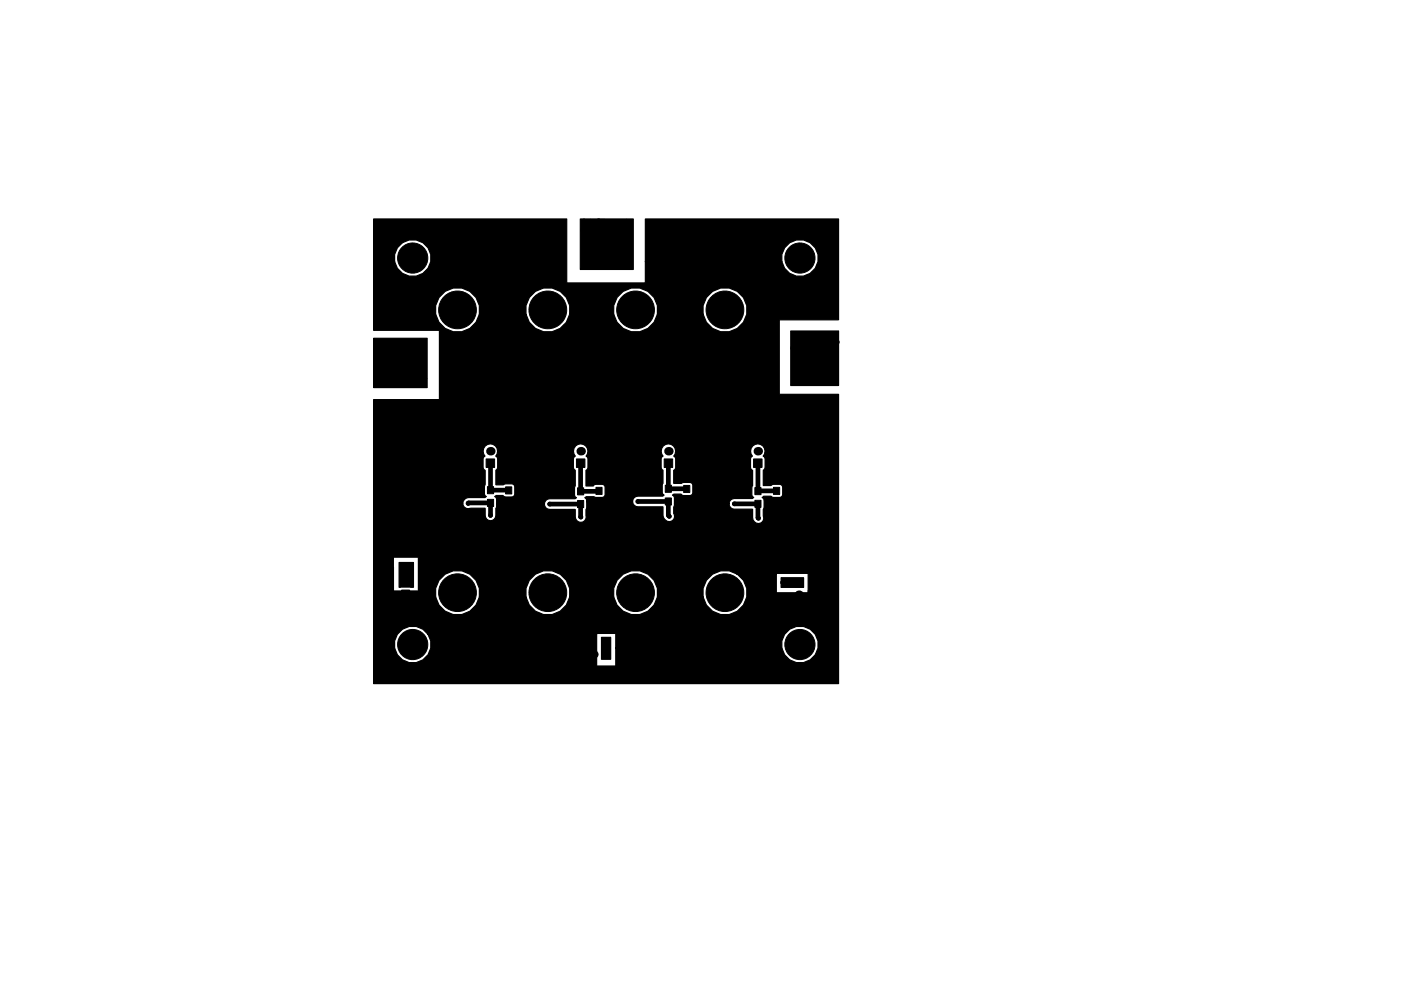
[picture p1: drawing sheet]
<svg xmlns="http://www.w3.org/2000/svg" width="297mm" height="210mm" viewBox="0 0 297 210" stroke-linecap="round" stroke-linejoin="round" font-family="sans-serif">
<g fill="#000" stroke="#000" stroke-width=".21">
<path d="M103.1 97.4h1.8v1.8h-1.8zM122.2 97.4h1.8v1.8h-1.8zM140.8 97.4h1.8v1.8h-1.8zM159.8 97.4h1.8v1.8h-1.8zM82.1 100.4h1.7v1.7h-1.7zM103.4 103.2h1.3v1.5h-1.3zM103.4 105.9h1.3v1.5h-1.3zM107.2 103.3h1.3v1.5h-1.3zM107.2 106h1.3v1.5h-1.3zM122.5 103.5h1.3v1.5h-1.3zM122.5 106.2h1.3v1.5h-1.3zM126.4 103.4h1.2v1.5h-1.2z"/>
<path d="M126.4 106.1h1.2v1.5h-1.2zM141.1 102.9h1.2v1.5h-1.2zM141.1 105.6h1.2v1.5h-1.2zM144.9 103h1.3v1.5h-1.3zM144.9 105.7h1.3v1.5h-1.3zM160 103.4h1.3v1.5h-1.3zM160 106.1h1.3v1.5h-1.3zM164 103.4h1.3v1.5h-1.3zM164 106.1h1.3v1.5h-1.3zM85.1 125.2h1.7v1.7h-1.7zM127.5 138h1.7v1.7h-1.7zM168.5 122.7h1.7v1.7h-1.7z"/>
<circle cx="85.1" cy="54.7" r=".4"/>
<circle cx="85.8" cy="53.1" r=".4"/>
<circle cx="85.8" cy="56.4" r=".4"/>
<circle cx="87.5" cy="52.3" r=".4"/>
<circle cx="87.5" cy="57.1" r=".4"/>
<circle cx="87.5" cy="54.7" r="3.2"/>
<circle cx="89.2" cy="53.1" r=".4"/>
<circle cx="89.2" cy="56.4" r=".4"/>
<circle cx="89.9" cy="54.7" r=".4"/>
<circle cx="123.7" cy="48.8" r=".5"/>
<circle cx="123.8" cy="50.9" r=".5"/>
<circle cx="123.8" cy="47" r=".5"/>
<circle cx="123.8" cy="55.1" r=".5"/>
<circle cx="123.8" cy="52.9" r=".5"/>
<circle cx="123.9" cy="56.7" r=".5"/>
<circle cx="125.1" cy="48.8" r=".5"/>
<circle cx="125.3" cy="47" r=".5"/>
<circle cx="125.4" cy="56.6" r=".5"/>
<circle cx="126.4" cy="55.4" r=".5"/>
<circle cx="126.8" cy="48.7" r=".5"/>
<circle cx="126.9" cy="46.9" r=".5"/>
<circle cx="127.6" cy="56.5" r=".5"/>
<circle cx="128.5" cy="47.1" r=".5"/>
<circle cx="128.5" cy="48.8" r=".5"/>
<circle cx="128.8" cy="54.7" r=".5"/>
<circle cx="129.1" cy="56.4" r=".5"/>
<circle cx="130.4" cy="47" r=".5"/>
<circle cx="130.4" cy="48.7" r=".5"/>
<circle cx="130.7" cy="56.1" r=".5"/>
<circle cx="132.8" cy="56" r=".5"/>
<circle cx="132.8" cy="47" r=".5"/>
<circle cx="132.9" cy="51.1" r=".5"/>
<circle cx="132.9" cy="48.9" r=".5"/>
<circle cx="133" cy="53.2" r=".5"/>
<circle cx="167.2" cy="54.7" r=".4"/>
<circle cx="167.9" cy="53.1" r=".4"/>
<circle cx="167.9" cy="56.4" r=".4"/>
<circle cx="169.6" cy="54.7" r="3.2"/>
<circle cx="169.6" cy="52.3" r=".4"/>
<circle cx="169.6" cy="57.1" r=".4"/>
<circle cx="171.3" cy="53.1" r=".4"/>
<circle cx="171.3" cy="56.4" r=".4"/>
<circle cx="172" cy="54.7" r=".4"/>
<circle cx="79.8" cy="75.9" r=".5"/>
<circle cx="79.8" cy="73.4" r=".5"/>
<circle cx="79.9" cy="79" r=".5"/>
<circle cx="80.2" cy="77.4" r=".5"/>
<circle cx="81.4" cy="72.8" r=".5"/>
<circle cx="81.7" cy="75.1" r=".5"/>
<circle cx="81.8" cy="78.8" r=".5"/>
<circle cx="82.9" cy="72.8" r=".5"/>
<circle cx="83" cy="77.1" r=".5"/>
<circle cx="84.5" cy="72.8" r=".5"/>
<circle cx="86.6" cy="72.7" r=".5"/>
<circle cx="88.1" cy="77.3" r=".5"/>
<circle cx="88.1" cy="72.9" r=".5"/>
<circle cx="88.8" cy="79.1" r=".5"/>
<circle cx="88.9" cy="74.7" r=".5"/>
<circle cx="89.1" cy="72.4" r=".5"/>
<circle cx="89.7" cy="78.2" r=".5"/>
<circle cx="89.8" cy="73.4" r=".5"/>
<circle cx="89.8" cy="76" r=".5"/>
<circle cx="97" cy="65.7" r="4"/>
<circle cx="116.1" cy="65.7" r="4"/>
<circle cx="134.7" cy="65.7" r="4"/>
<circle cx="153.7" cy="65.7" r="4"/>
<circle cx="168.2" cy="73.9" r=".5"/>
<circle cx="168.3" cy="75.5" r=".5"/>
<circle cx="169.1" cy="78.2" r=".5"/>
<circle cx="169.2" cy="76.5" r=".5"/>
<circle cx="169.5" cy="72.6" r=".5"/>
<circle cx="169.6" cy="71" r=".5"/>
<circle cx="170.8" cy="76.1" r=".5"/>
<circle cx="171.7" cy="72" r=".5"/>
<circle cx="173" cy="71" r=".5"/>
<circle cx="174.5" cy="72.1" r=".5"/>
<circle cx="175.6" cy="76.3" r=".5"/>
<circle cx="175.8" cy="70.9" r=".5"/>
<circle cx="175.8" cy="73.3" r=".5"/>
<circle cx="176.2" cy="78.2" r=".5"/>
<circle cx="176.8" cy="79" r=".5"/>
<circle cx="176.8" cy="75" r=".5"/>
<circle cx="177" cy="76.9" r=".5"/>
<circle cx="177.2" cy="71.1" r=".5"/>
<circle cx="177.4" cy="72.6" r=".5"/>
<circle cx="79.8" cy="80.7" r=".5"/>
<circle cx="80.9" cy="81.6" r=".5"/>
<circle cx="81.4" cy="80.3" r=".5"/>
<circle cx="82.6" cy="98.7" r=".6"/>
<circle cx="82.9" cy="80.7" r=".5"/>
<circle cx="84.5" cy="81.4" r=".5"/>
<circle cx="86.2" cy="81.4" r=".5"/>
<circle cx="87.3" cy="97.9" r=".6"/>
<circle cx="88.5" cy="81.2" r=".5"/>
<circle cx="89.9" cy="80.3" r=".5"/>
<circle cx="91.1" cy="98.3" r=".6"/>
<circle cx="169" cy="80.2" r=".5"/>
<circle cx="171.2" cy="80.5" r=".5"/>
<circle cx="173.1" cy="80.5" r=".5"/>
<circle cx="174.9" cy="80.7" r=".5"/>
<circle cx="175.3" cy="97.4" r=".6"/>
<circle cx="176.4" cy="95.1" r=".6"/>
<circle cx="176.5" cy="99.4" r=".6"/>
<circle cx="176.6" cy="80.8" r=".5"/>
<circle cx="81.3" cy="107.7" r=".4"/>
<circle cx="81.5" cy="113" r=".4"/>
<circle cx="81.7" cy="118.8" r=".4"/>
<circle cx="85.2" cy="101" r=".5"/>
<circle cx="85.5" cy="106" r=".5"/>
<circle cx="86" cy="120" r=".5"/>
<circle cx="86.7" cy="112" r=".4"/>
<circle cx="87.1" cy="103" r=".6"/>
<circle cx="89.2" cy="106.2" r=".5"/>
<circle cx="89.2" cy="101" r=".5"/>
<circle cx="89.5" cy="110" r=".4"/>
<circle cx="91.5" cy="102.9" r=".6"/>
<circle cx="91.8" cy="108.1" r=".6"/>
<circle cx="93.7" cy="101" r=".5"/>
<circle cx="94" cy="106.2" r=".5"/>
<circle cx="95.8" cy="119.4" r=".4"/>
<circle cx="99.2" cy="106.8" r=".4"/>
<circle cx="104" cy="109.3" r=".4"/>
<circle cx="105.5" cy="119.4" r=".4"/>
<circle cx="112.4" cy="119.4" r=".6"/>
<circle cx="116.5" cy="106.9" r=".4"/>
<circle cx="117.5" cy="119" r=".6"/>
<circle cx="120.7" cy="119.5" r=".6"/>
<circle cx="122.9" cy="119.5" r=".6"/>
<circle cx="123.1" cy="109.7" r=".4"/>
<circle cx="135.3" cy="106.4" r=".4"/>
<circle cx="138.3" cy="119.7" r=".6"/>
<circle cx="141.1" cy="118.9" r=".6"/>
<circle cx="141.9" cy="109.5" r=".4"/>
<circle cx="152.8" cy="119.5" r=".6"/>
<circle cx="155.7" cy="106.9" r=".4"/>
<circle cx="158.1" cy="119.3" r=".6"/>
<circle cx="160.8" cy="109.9" r=".4"/>
<circle cx="164.6" cy="119.5" r=".6"/>
<circle cx="167.4" cy="119.8" r=".6"/>
<circle cx="169.9" cy="104.7" r=".6"/>
<circle cx="169.9" cy="107.8" r=".6"/>
<circle cx="170" cy="101.7" r=".6"/>
<circle cx="170.1" cy="117.7" r=".6"/>
<circle cx="170.2" cy="115.1" r=".6"/>
<circle cx="170.4" cy="110.2" r=".6"/>
<circle cx="170.5" cy="112.4" r=".6"/>
<circle cx="172.1" cy="102.2" r=".6"/>
<circle cx="172.3" cy="105.3" r=".6"/>
<circle cx="172.3" cy="114.5" r=".6"/>
<circle cx="172.3" cy="116.3" r=".4"/>
<circle cx="172.3" cy="112.3" r=".4"/>
<circle cx="172.4" cy="108.1" r=".4"/>
<circle cx="172.6" cy="119.8" r=".4"/>
<circle cx="173.3" cy="110.2" r=".6"/>
<circle cx="173.3" cy="117.5" r=".6"/>
<circle cx="174.3" cy="103.9" r=".6"/>
<circle cx="174.4" cy="106.9" r=".6"/>
<circle cx="175" cy="101.1" r=".6"/>
<circle cx="176.1" cy="116.2" r=".6"/>
<circle cx="176.3" cy="112.8" r=".6"/>
<circle cx="176.4" cy="109.6" r=".6"/>
<circle cx="176.4" cy="106.2" r=".6"/>
<circle cx="176.6" cy="102.6" r=".6"/>
<circle cx="81.1" cy="135.4" r=".4"/>
<circle cx="81.2" cy="122.4" r=".4"/>
<circle cx="81.6" cy="131" r=".4"/>
<circle cx="82.7" cy="125.8" r=".4"/>
<circle cx="84.3" cy="130.8" r=".4"/>
<circle cx="85.1" cy="136.7" r=".4"/>
<circle cx="85.8" cy="138.4" r=".4"/>
<circle cx="85.8" cy="135.1" r=".4"/>
<circle cx="86" cy="121.7" r=".5"/>
<circle cx="87.5" cy="139.1" r=".4"/>
<circle cx="87.5" cy="134.3" r=".4"/>
<circle cx="87.5" cy="136.7" r="3.2"/>
<circle cx="87.8" cy="130.2" r=".4"/>
<circle cx="89.2" cy="138.4" r=".4"/>
<circle cx="89.2" cy="135.1" r=".4"/>
<circle cx="89.9" cy="136.7" r=".4"/>
<circle cx="90" cy="124.9" r=".4"/>
<circle cx="90.6" cy="131" r=".4"/>
<circle cx="91.5" cy="120.4" r=".4"/>
<circle cx="93.5" cy="138.4" r=".6"/>
<circle cx="94.4" cy="133.3" r=".4"/>
<circle cx="96.4" cy="138.7" r=".6"/>
<circle cx="97" cy="125.7" r="4"/>
<circle cx="97.4" cy="134.9" r=".4"/>
<circle cx="98.3" cy="131.4" r=".4"/>
<circle cx="99.6" cy="136.3" r=".6"/>
<circle cx="99.9" cy="133.8" r=".6"/>
<circle cx="101.1" cy="120.1" r=".4"/>
<circle cx="102" cy="131.4" r=".4"/>
<circle cx="102.5" cy="139.1" r=".4"/>
<circle cx="102.6" cy="124.8" r=".4"/>
<circle cx="103.1" cy="135.4" r=".4"/>
<circle cx="105.2" cy="122.9" r=".4"/>
<circle cx="105.5" cy="126.9" r=".4"/>
<circle cx="105.8" cy="131.4" r=".4"/>
<circle cx="107.3" cy="127.6" r=".6"/>
<circle cx="107.7" cy="131.9" r=".6"/>
<circle cx="107.8" cy="139.9" r=".4"/>
<circle cx="108.2" cy="122.9" r=".6"/>
<circle cx="108.3" cy="120" r=".6"/>
<circle cx="108.8" cy="135.4" r=".4"/>
<circle cx="109.8" cy="138.2" r=".6"/>
<circle cx="110.3" cy="132.8" r=".6"/>
<circle cx="110.4" cy="128.1" r=".6"/>
<circle cx="110.5" cy="124.8" r=".6"/>
<circle cx="110.7" cy="130.4" r=".6"/>
<circle cx="110.9" cy="136.3" r=".6"/>
<circle cx="112.9" cy="139" r=".6"/>
<circle cx="113.6" cy="136.1" r=".6"/>
<circle cx="114.1" cy="134" r=".6"/>
<circle cx="114.3" cy="131.8" r=".6"/>
<circle cx="116.1" cy="125.7" r="4"/>
<circle cx="116.2" cy="136.4" r=".6"/>
<circle cx="116.5" cy="137.5" r=".4"/>
<circle cx="118.1" cy="135" r=".6"/>
<circle cx="118.6" cy="131.6" r=".6"/>
<circle cx="119.7" cy="138" r=".6"/>
<circle cx="121.4" cy="127.1" r=".6"/>
<circle cx="121.7" cy="130.8" r=".6"/>
<circle cx="121.9" cy="135.5" r=".6"/>
<circle cx="122" cy="123.3" r=".6"/>
<circle cx="123.5" cy="138.7" r=".6"/>
<circle cx="124.5" cy="128.3" r=".6"/>
<circle cx="124.5" cy="131.6" r=".6"/>
<circle cx="125.1" cy="123.8" r=".6"/>
<circle cx="125.2" cy="134" r=".6"/>
<circle cx="125.2" cy="120.3" r=".6"/>
<circle cx="128.4" cy="137.3" r=".5"/>
<circle cx="128.4" cy="135.8" r=".5"/>
<circle cx="131.4" cy="132.1" r=".6"/>
<circle cx="131.5" cy="130.3" r=".6"/>
<circle cx="131.8" cy="133.7" r=".6"/>
<circle cx="132.7" cy="136.1" r=".6"/>
<circle cx="134.8" cy="125.7" r="4"/>
<circle cx="134.8" cy="132.4" r=".6"/>
<circle cx="135.2" cy="138.2" r=".6"/>
<circle cx="135.8" cy="134.1" r=".6"/>
<circle cx="136.7" cy="137.8" r=".6"/>
<circle cx="138.1" cy="134" r=".6"/>
<circle cx="138.8" cy="139.2" r=".6"/>
<circle cx="139.4" cy="122.5" r=".6"/>
<circle cx="139.5" cy="136.3" r=".6"/>
<circle cx="140.6" cy="130.3" r=".6"/>
<circle cx="140.6" cy="126.3" r=".6"/>
<circle cx="141.4" cy="137.5" r=".6"/>
<circle cx="142.2" cy="127.8" r=".6"/>
<circle cx="142.5" cy="123.4" r=".6"/>
<circle cx="143.5" cy="130.8" r=".6"/>
<circle cx="144.5" cy="137.4" r=".6"/>
<circle cx="144.5" cy="135" r=".6"/>
<circle cx="144.7" cy="122.6" r=".6"/>
<circle cx="145.1" cy="127.3" r=".6"/>
<circle cx="145.8" cy="120.2" r=".6"/>
<circle cx="147.3" cy="125.5" r=".6"/>
<circle cx="147.5" cy="130.2" r=".6"/>
<circle cx="147.8" cy="137.1" r=".6"/>
<circle cx="148.2" cy="133.3" r=".6"/>
<circle cx="150.5" cy="135.9" r=".6"/>
<circle cx="150.5" cy="138.7" r=".6"/>
<circle cx="152" cy="131.6" r=".6"/>
<circle cx="152.5" cy="138.2" r=".6"/>
<circle cx="152.7" cy="133.7" r=".6"/>
<circle cx="153.7" cy="136.1" r=".6"/>
<circle cx="153.7" cy="125.7" r="4"/>
<circle cx="155.9" cy="131.2" r=".6"/>
<circle cx="156" cy="133.9" r=".6"/>
<circle cx="156.6" cy="138.9" r=".6"/>
<circle cx="157" cy="136" r=".6"/>
<circle cx="159.3" cy="131.9" r=".6"/>
<circle cx="159.6" cy="136.7" r=".6"/>
<circle cx="160" cy="133.9" r=".6"/>
<circle cx="160.9" cy="125.1" r=".6"/>
<circle cx="161.6" cy="122.1" r=".6"/>
<circle cx="161.7" cy="136.1" r=".4"/>
<circle cx="162" cy="131.9" r=".4"/>
<circle cx="162.9" cy="129.3" r=".6"/>
<circle cx="164.1" cy="132.7" r=".6"/>
<circle cx="166" cy="123.6" r=".5"/>
<circle cx="166.1" cy="127.5" r=".6"/>
<circle cx="166.3" cy="130" r=".4"/>
<circle cx="167.2" cy="136.7" r=".4"/>
<circle cx="167.9" cy="138.4" r=".4"/>
<circle cx="167.9" cy="135.1" r=".4"/>
<circle cx="167.9" cy="123.6" r=".5"/>
<circle cx="169.6" cy="136.7" r="3.2"/>
<circle cx="169.6" cy="139.1" r=".4"/>
<circle cx="169.6" cy="134.3" r=".4"/>
<circle cx="169.9" cy="130.1" r=".6"/>
<circle cx="171.3" cy="138.4" r=".4"/>
<circle cx="171.3" cy="135.1" r=".4"/>
<circle cx="172" cy="136.7" r=".4"/>
<circle cx="173.4" cy="130.1" r=".6"/>
<circle cx="174" cy="126.8" r=".4"/>
<circle cx="174.1" cy="138.9" r=".6"/>
<circle cx="175.5" cy="133.7" r=".4"/>
<circle cx="175.5" cy="139.9" r=".4"/>
<circle cx="175.5" cy="136.8" r=".6"/>
<circle cx="175.9" cy="120.5" r=".6"/>
<circle cx="176.3" cy="132.5" r=".6"/>
<circle cx="81.4" cy="140.1" r=".4"/>
<circle cx="83.7" cy="142.8" r=".4"/>
<circle cx="87.4" cy="142.8" r=".6"/>
<circle cx="91.4" cy="142.6" r=".4"/>
<circle cx="94.1" cy="142.5" r=".4"/>
<circle cx="97.3" cy="140.8" r=".4"/>
<circle cx="98.8" cy="143.4" r=".6"/>
<circle cx="102.8" cy="142.2" r=".4"/>
<circle cx="105.2" cy="140.2" r=".6"/>
<circle cx="105.3" cy="143.4" r=".6"/>
<circle cx="109.4" cy="141.4" r=".6"/>
<circle cx="110.9" cy="143.1" r=".4"/>
<circle cx="112.4" cy="141.6" r=".6"/>
<circle cx="113.6" cy="143.1" r=".6"/>
<circle cx="115.7" cy="140.6" r=".6"/>
<circle cx="115.7" cy="142.8" r=".4"/>
<circle cx="118.2" cy="143.2" r=".6"/>
<circle cx="120.4" cy="142.1" r=".6"/>
<circle cx="122.4" cy="143.8" r=".6"/>
<circle cx="124" cy="141.2" r=".6"/>
<circle cx="125.4" cy="143.5" r=".6"/>
<circle cx="129.7" cy="143.4" r=".6"/>
<circle cx="132.5" cy="142.9" r=".6"/>
<circle cx="136.2" cy="142.9" r=".6"/>
<circle cx="136.4" cy="140.4" r=".6"/>
<circle cx="136.6" cy="141.6" r=".6"/>
<circle cx="141" cy="142.9" r=".6"/>
<circle cx="141.8" cy="140.4" r=".6"/>
<circle cx="144.2" cy="140.4" r=".6"/>
<circle cx="145.3" cy="143.1" r=".6"/>
<circle cx="146.7" cy="140.7" r=".6"/>
<circle cx="148.4" cy="143.1" r=".6"/>
<circle cx="149.8" cy="140.6" r=".6"/>
<circle cx="152.2" cy="143.1" r=".6"/>
<circle cx="153.7" cy="140.5" r=".6"/>
<circle cx="154.6" cy="143.2" r=".6"/>
<circle cx="156.5" cy="140.7" r=".6"/>
<circle cx="158.7" cy="143.1" r=".6"/>
<circle cx="159.6" cy="140.2" r=".6"/>
<circle cx="163.6" cy="142.3" r=".4"/>
<circle cx="164.3" cy="141" r=".6"/>
<circle cx="167.2" cy="144" r=".6"/>
<circle cx="169.6" cy="142.7" r=".4"/>
<circle cx="172.7" cy="143.4" r=".6"/>
</g>
<g fill="#000">
<circle cx="104" cy="93.2" r=".9"/>
<circle cx="104" cy="95.7" r=".9"/>
<circle cx="123.1" cy="95.7" r=".9"/>
<circle cx="123.1" cy="93.2" r=".9"/>
<circle cx="141.7" cy="95.7" r=".9"/>
<circle cx="141.7" cy="93.2" r=".9"/>
<circle cx="160.7" cy="93.2" r=".9"/>
<circle cx="160.7" cy="95.7" r=".9"/>
<circle cx="83" cy="103.8" r=".85"/>
<circle cx="86" cy="123.5" r=".85"/>
<circle cx="125.9" cy="138.8" r=".85"/>
<circle cx="169.3" cy="126.1" r=".85"/>
</g>
<path d="M126.5 50.9v2.5M130.5 50.9v2.5M84.2 78.9h2.5M84.2 75h2.5M171.4 74.3h2.6M171.4 78.2h2.6M171 95.3h2.6M171 99.3h2.6" fill="none" stroke="#000" stroke-width="2.5"/>
<g fill="none" stroke="#000" stroke-width="1">
<path d="M123.7 48.8l.1 2.1M123.8 47h1.5M123.8 52.9v2.2M125.4 56.6l-1.5 .1M126.8 48.7l-1.7 .1M126.9 46.9h1.5l.1 .2M128.8 54.7l-.7 .7h-1.7M129.1 56.4h-1.3l-.2 .1M130.4 48.7l-1.9 .1M130.5 52.2v3.7l.2 .2M132.8 47h-2.4M132.9 48.9v2.2"/>
<path d="M133 53.2v2.7l-.2 .1M79.9 79l-.1 1.7M81.4 72.8l-.6 .6h-1M81.7 75.1l-.8 .8h-1.1M81.7 78.8l.2 .1h3.5M82.9 72.8h1.6M83 77.1h-2.5l-.3 .3M86.6 72.7h1.3l.2 .2M88.1 77.3h.7l.9 .9M88.8 79.1l1.1 1.2M88.9 74.7v.3l.9 1M89.1 72.4v.3l.7 .7"/>
<path d="M168.3 75.5l.9 1M169.1 78.2h3.6M169.1 78.2h.1M169.6 72.6l-1.4 1.3M169.6 71h1.1l1 1M172.7 74.3l-2 1.8M173 71h.5l1.1 1.1M175.8 70.9h1.2l.2 .2M176.8 79v1.5l-.2 .3M176.8 75l-1.2 1.3M177 76.9v.4l-.8 .9M177.4 72.6h-.8l-.8 .7"/>
<path d="M81.4 80.3v.8l-.5 .5M82.9 80.7l.7 .7h.9M87.3 97.9h-3.9l-.8 .8M88.5 81.2h-2.1l-.2 .2M91.1 98.3l.4 .4v4.2M104 98.3v5.7h3.8M123.1 98.3v5.9l3.9-.1M141.7 98.3v5.4h3.9M160.7 98.3v5.9l3.9-.1M169 80.2l.4 .3h1.8M173.1 80.5l.2 .2h1.6M175.3 97.4l1.2 1.3v.7"/>
<path d="M176.4 95.1l-.2 .2h-3.9M81.3 107.7h6l2.2 2.3M81.7 118.8v3.1l-.5 .5M86 120v1.7M86.7 112h-4.1l-1 1M87.1 103v.4l4.7 4.7M95.8 119.4l-1 1h-3.3M99.2 106.8l4.8-.1v2.6M105.5 119.4l-.7 .7h-3.7M116.5 106.9h6.6l.1 2.8M117.5 119l-.4 .4h-4.7M122.9 119.5h-2.2"/>
<path d="M135.2 106.4h6.5v2.9l.2 .2M141.2 118.9l-.9 .8h-2M152.8 119.5l-.6 .7h-6.4M155.7 106.9h5l.1 3M158.1 119.3h.8l2.7 2.8M164.6 119.5l-3.7 3.8v1.8M167.4 119.8h7.8l.7 .7M169.9 107.8l.4 .3h2M170 101.7l-.1 3M170.2 115.1v2.6M170.4 110.2h2.9M172.1 102.2h.4l1.8 1.7"/>
<path d="M172.3 112.3l-1.8 .1M172.3 105.3l1.6 1.6h.5M172.3 116.3l.3 .3v3.2M172.3 108.1l4 4v.7M172.3 108.1v6.4M175 101.1l1.4 1.5h.2M176.1 116.2h-1.5l-1.3 1.3M176.4 106.2v3.4M81.1 135.4v4.4l.3 .3M84.3 130.8h-2.6l-.1 .2M87.7 130.2l.8 .8h2.1M90 124.9l-1.2 1.1h-5.9l-.2-.2"/>
<path d="M93.5 138.4l-4.4 4.4M94.4 133.3l-.3 .4v8.8M97.4 134.9v5.9M98.3 131.4h3.8M99.6 136.3v6.3l-.8 .8M100 133.8l-3.6 3.6v1.3M102.5 139.1l.3 .3v2.8M103.1 135.4h5.7M105.1 122.9h-.7l-1.8 1.9M105.4 126.9v4.1l.4 .4M107.3 127.6l.5 .5h2.6M107.8 139.9l3 3.2"/>
<path d="M108.3 120l-.1 .1v2.8M109.8 138.2h2.3l.8 .8M110.5 124.8l-2.8 2.8v4.3M110.7 130.4l-.4 .5v1.9M113.6 136.1h-2.5l-.2 .2M114.1 134l2.1 2.1v.3M116.5 137.5l-.7 .8v4.5M118.1 135v8.1l.1 .1M118.6 131.6l-.1 .2h-4.2M119.7 138h1.1l3.2 3.2M121.7 130.8v4.6l.2 .1M122 123.3v3.3l-.6 .5"/>
<path d="M123.5 138.7l.1 .1h2.3M124.5 128.3v3.3M125.2 120.3l-.1 3.5M128.4 135.8v1.5M131.4 132.1h3l.4 .3M131.5 130.3h-2.7l-3.6 3.7M131.8 133.7l.9 .9v1.5M135.2 138.2v1l1.2 1.2M135.8 134.1v2.8l.9 .9M138.2 134h5.3l1 1M138.8 139.2l-2.2 2.1v.3M139.4 122.5l1.2 1.2v2.6"/>
<path d="M139.5 136.3h.8l1.1 1.2M142.2 127.8l-1.6 1.5v1M142.5 123.4v1.3l2.6 2.6M144.7 122.6l2.6 2.6v.3M147.5 130.2h-3.3l-.7 .6M147.8 137.1l-.3 .3h-3M148.2 133.3h4.1l.4 .4M150.5 135.9v2.8M153.7 136.1v.9l-1.2 1.2M155.9 131.2h-3.6l-.3 .4M156 133.9h4M157 136l-.4 .5v2.4"/>
<path d="M159.6 136.7v3.5M161.6 136.1v4.3l2 1.9M162.9 129.3h-1.2l-1.1-1v2.2l-1.3 1.4M164.1 132.7v8.1l.2 .2M166.1 127.5l2.5 2.6h1.3M166.3 130h-2.4l-1.9 1.9M167.9 123.6h-1.9M173.4 130.1l2.4 2.4h.5M174 126.8l1.5 1.5v5.4M175.5 136.8l-1.4 1.4v.7M175.5 139.9l-1.2 1.3h-3.1l-1.6 1.5M91.4 142.6l-.2 .2h-7.5"/>
<path d="M105.2 140.2l.1 .1v3.1M109.4 141.4l.2 .2h2.8M115.8 141l-2.2 2.1M120.4 142.1l1.7 1.7h.3M129.7 143.4l-4.3 .1M136.2 142.9h-3.7M141.1 142.9l.1 .2h4.1M141.8 140.4h2.4M148.4 143.1h3.8M149.8 140.6l-3.1 .1M153.7 140.5h2.6l.2 .2M158.7 143.1l-4.1 .1"/>
<path d="M172.7 143.4l-.6 .6h-4.8"/>
</g>
<path d="M83 103.8h.3l2.2 2.2M85.3 101l-.3 .2h-2M89.3 106.2h4.7M89.3 101h4.4" fill="none" stroke="#000" stroke-width=".5"/>
<path d="M79.2 46.5h41v13.4l.1 .1h16.4l.1-4.5h29l.5 1.4a3.9 3.9 0 0 0 6.5 0 3.9 3.9 0 0 0-2.4-6 3.9 3.9 0 0 0-4.6 4.6h-29v-9h41v21.4h-12.5l-.1 .1 .1 15.6 12.5 .1v61.3h-98.6v-7.5h4.5l.5 1.4a3.9 3.9 0 0 0 5.5 1.1 3.9 3.9 0 0 0 1-5.5h35.8v6.7l.1 .1h3.9l.1-3.8h35.2l.5 1.4a3.9 3.9 0 0 0 6.5 0 3.9 3.9 0 0 0-2.4-6 3.9 3.9 0 0 0-4.6 4.6h-35.2v-3l-.2-.1h-3.8l-.1 .1h-35.8a3.9 3.9 0 0 0-4.7-1.3 3.9 3.9 0 0 0-2.3 4.3h-4.5v-10.8h13.2l.7 1.7a4.7 4.7 0 0 0 4.8 2 4.7 4.7 0 0 0 3.7-3.7h9.9l.7 1.7a4.7 4.7 0 0 0 4.9 2 4.7 4.7 0 0 0 3.7-3.7h9.3l.7 1.7a4.7 4.7 0 0 0 4.9 2 4.7 4.7 0 0 0 3.7-3.7h9.7l.7 1.7a4.7 4.7 0 0 0 7.3 .7 4.7 4.7 0 0 0-.9-7.3h8.4l.1 4 6.6-.1v-4l-15.1 .1a4.7 4.7 0 0 0-5.2 .1 4.7 4.7 0 0 0-1.9 4.8h-9.7v-1.9a4.7 4.7 0 0 0-5.6-3.7 4.7 4.7 0 0 0-3.7 5.6h-9.3v-1.9a4.7 4.7 0 0 0-5.6-3.7 4.7 4.7 0 0 0-3.7 5.6h-9.9v-1.9a4.7 4.7 0 0 0-5.5-3.7 4.7 4.7 0 0 0-3.7 5.6h-13.2v-8.4h4.2l.1 7 5.1 .1 .1-.1v-7.1l-9.5 .1v-11.5h18.9l.1 .4a1.13 1.13 0 0 0 1.5 .6h3.1l.2 2a1.14 1.14 0 0 0 1.2 .7 1.14 1.14 0 0 0 .9-1.2l.2-2.4h10.1l.3 .9 .8 .3h5.4l.1 1.5a1.15 1.15 0 0 0 1.2 1.2 1.15 1.15 0 0 0 1-1.4l.2-3h9.7l.3 .8 .8 .3h5.3l.1 1.8a1.21 1.21 0 0 0 1.3 1.3 1.21 1.21 0 0 0 1-1.5l-.1-1.5 .2-.7h11.6a1.13 1.13 0 0 0 1.1 1.1h3.8l.2 2.3a1.16 1.16 0 0 0 1.5 .7 1.16 1.16 0 0 0 .6-1.5l.2-3.4-.4-.6 .3-.2h1.6l.5 .2h1.5l.4-.6v-1.5a.65 .65 0 0 0-.6-.6h-1.3l-.5 .2h-1.7v-3.2l.4-.6v-1.8l-.4-.6a1.55 1.55 0 0 0 0-2.2 1.55 1.55 0 0 0-2.2 0 1.55 1.55 0 0 0-.1 2.2l-.4 .6v1.8l.2 .4 .3 .2-.2 5.1 .4 .6-.3 .3h-4.2l-.4 .3-.3 .8h-11.6v-1.5l-.4-.4 .3-.2h1.5l.5 .3h1.3a.65 .65 0 0 0 .7-.6v-1.7l-.4-.4-3.7 .1v-2.7l.3-.2 .2-.4v-1.8l-.4-.6 .2-.4a1.55 1.55 0 0 0-1.6-2.2 1.55 1.55 0 0 0-.9 2.6l-.4 .6v1.8l.4 .6-.2 4.6 .4 .6-.3 .3h-5.3a1.14 1.14 0 0 0-1.1 1.1h-9.7v-.4l-.4-.4 .3-.2 3.3 .1a.65 .65 0 0 0 .7-.6v-1.7l-.4-.4h-1.5l-.6 .3h-1.6v-3.3l.3-.2 .2-.4v-1.8l-.4-.6 .2-.4a1.55 1.55 0 0 0-1.6-2.2 1.55 1.55 0 0 0-.9 2.6l-.4 .6v1.8l.4 .6-.2 5.2 .4 .6-.3 .2h-5.4a1.14 1.14 0 0 0-1.1 1.1h-10.1v-1.2l-.4-.4 .3-.2h1.5l.5 .3h1.5l.4-.6v-1.5a.65 .65 0 0 0-.6-.6h-1.3l-.5 .2-1.6-.1v-3l.4-.6v-1.8l-.4-.6 .3-.4a1.55 1.55 0 0 0-1.7-2.2 1.55 1.55 0 0 0-.9 2.6l-.4 .6v1.8l.2 .4 .3 .2-.2 4.9 .4 .6-.3 .3h-3.9l-.5 .4-.3 .8h-18.9v-22h13.8l.2-.1-.1-14.6h-13.9v-3.4h13.2a4.7 4.7 0 0 0 4.6 3.8 4.7 4.7 0 0 0 4.6-3.8h9.9l.7 1.7a4.7 4.7 0 0 0 4.9 2 4.7 4.7 0 0 0 3.7-3.7h9.3l.7 1.7a4.7 4.7 0 0 0 4.9 2 4.7 4.7 0 0 0 3.7-3.7h9.7l.7 1.7a4.7 4.7 0 0 0 7.8 0 4.7 4.7 0 0 0-3-7.3 4.7 4.7 0 0 0-5.5 5.6h-9.7v-1.9a4.7 4.7 0 0 0-5.6-3.7 4.7 4.7 0 0 0-3.7 5.6h-9.3v-1.9a4.7 4.7 0 0 0-5.6-3.7 4.7 4.7 0 0 0-3.7 5.6h-9.9v-1.9a4.7 4.7 0 0 0-5.5-3.7 4.7 4.7 0 0 0-3.7 5.6h-13.2v-11.2h4.5l.5 1.4a3.9 3.9 0 0 0 6.5 0 3.9 3.9 0 0 0-2.4-6 3.9 3.9 0 0 0-4.6 4.6h-4.5zM123 46.5h11.3v10.7h-11.3zM79.2 71.8h11.4v10.4h-11.4zM167.7 70.2h10.1v11.6h-10.1zM84.6 119.3h3.1v5.3h-3.1zM127.5 135.2h2v4.7h-2zM165.6 122.6h4.8v2h-4.8z" fill="#000" stroke="#000" stroke-width=".25"/>
</svg>
